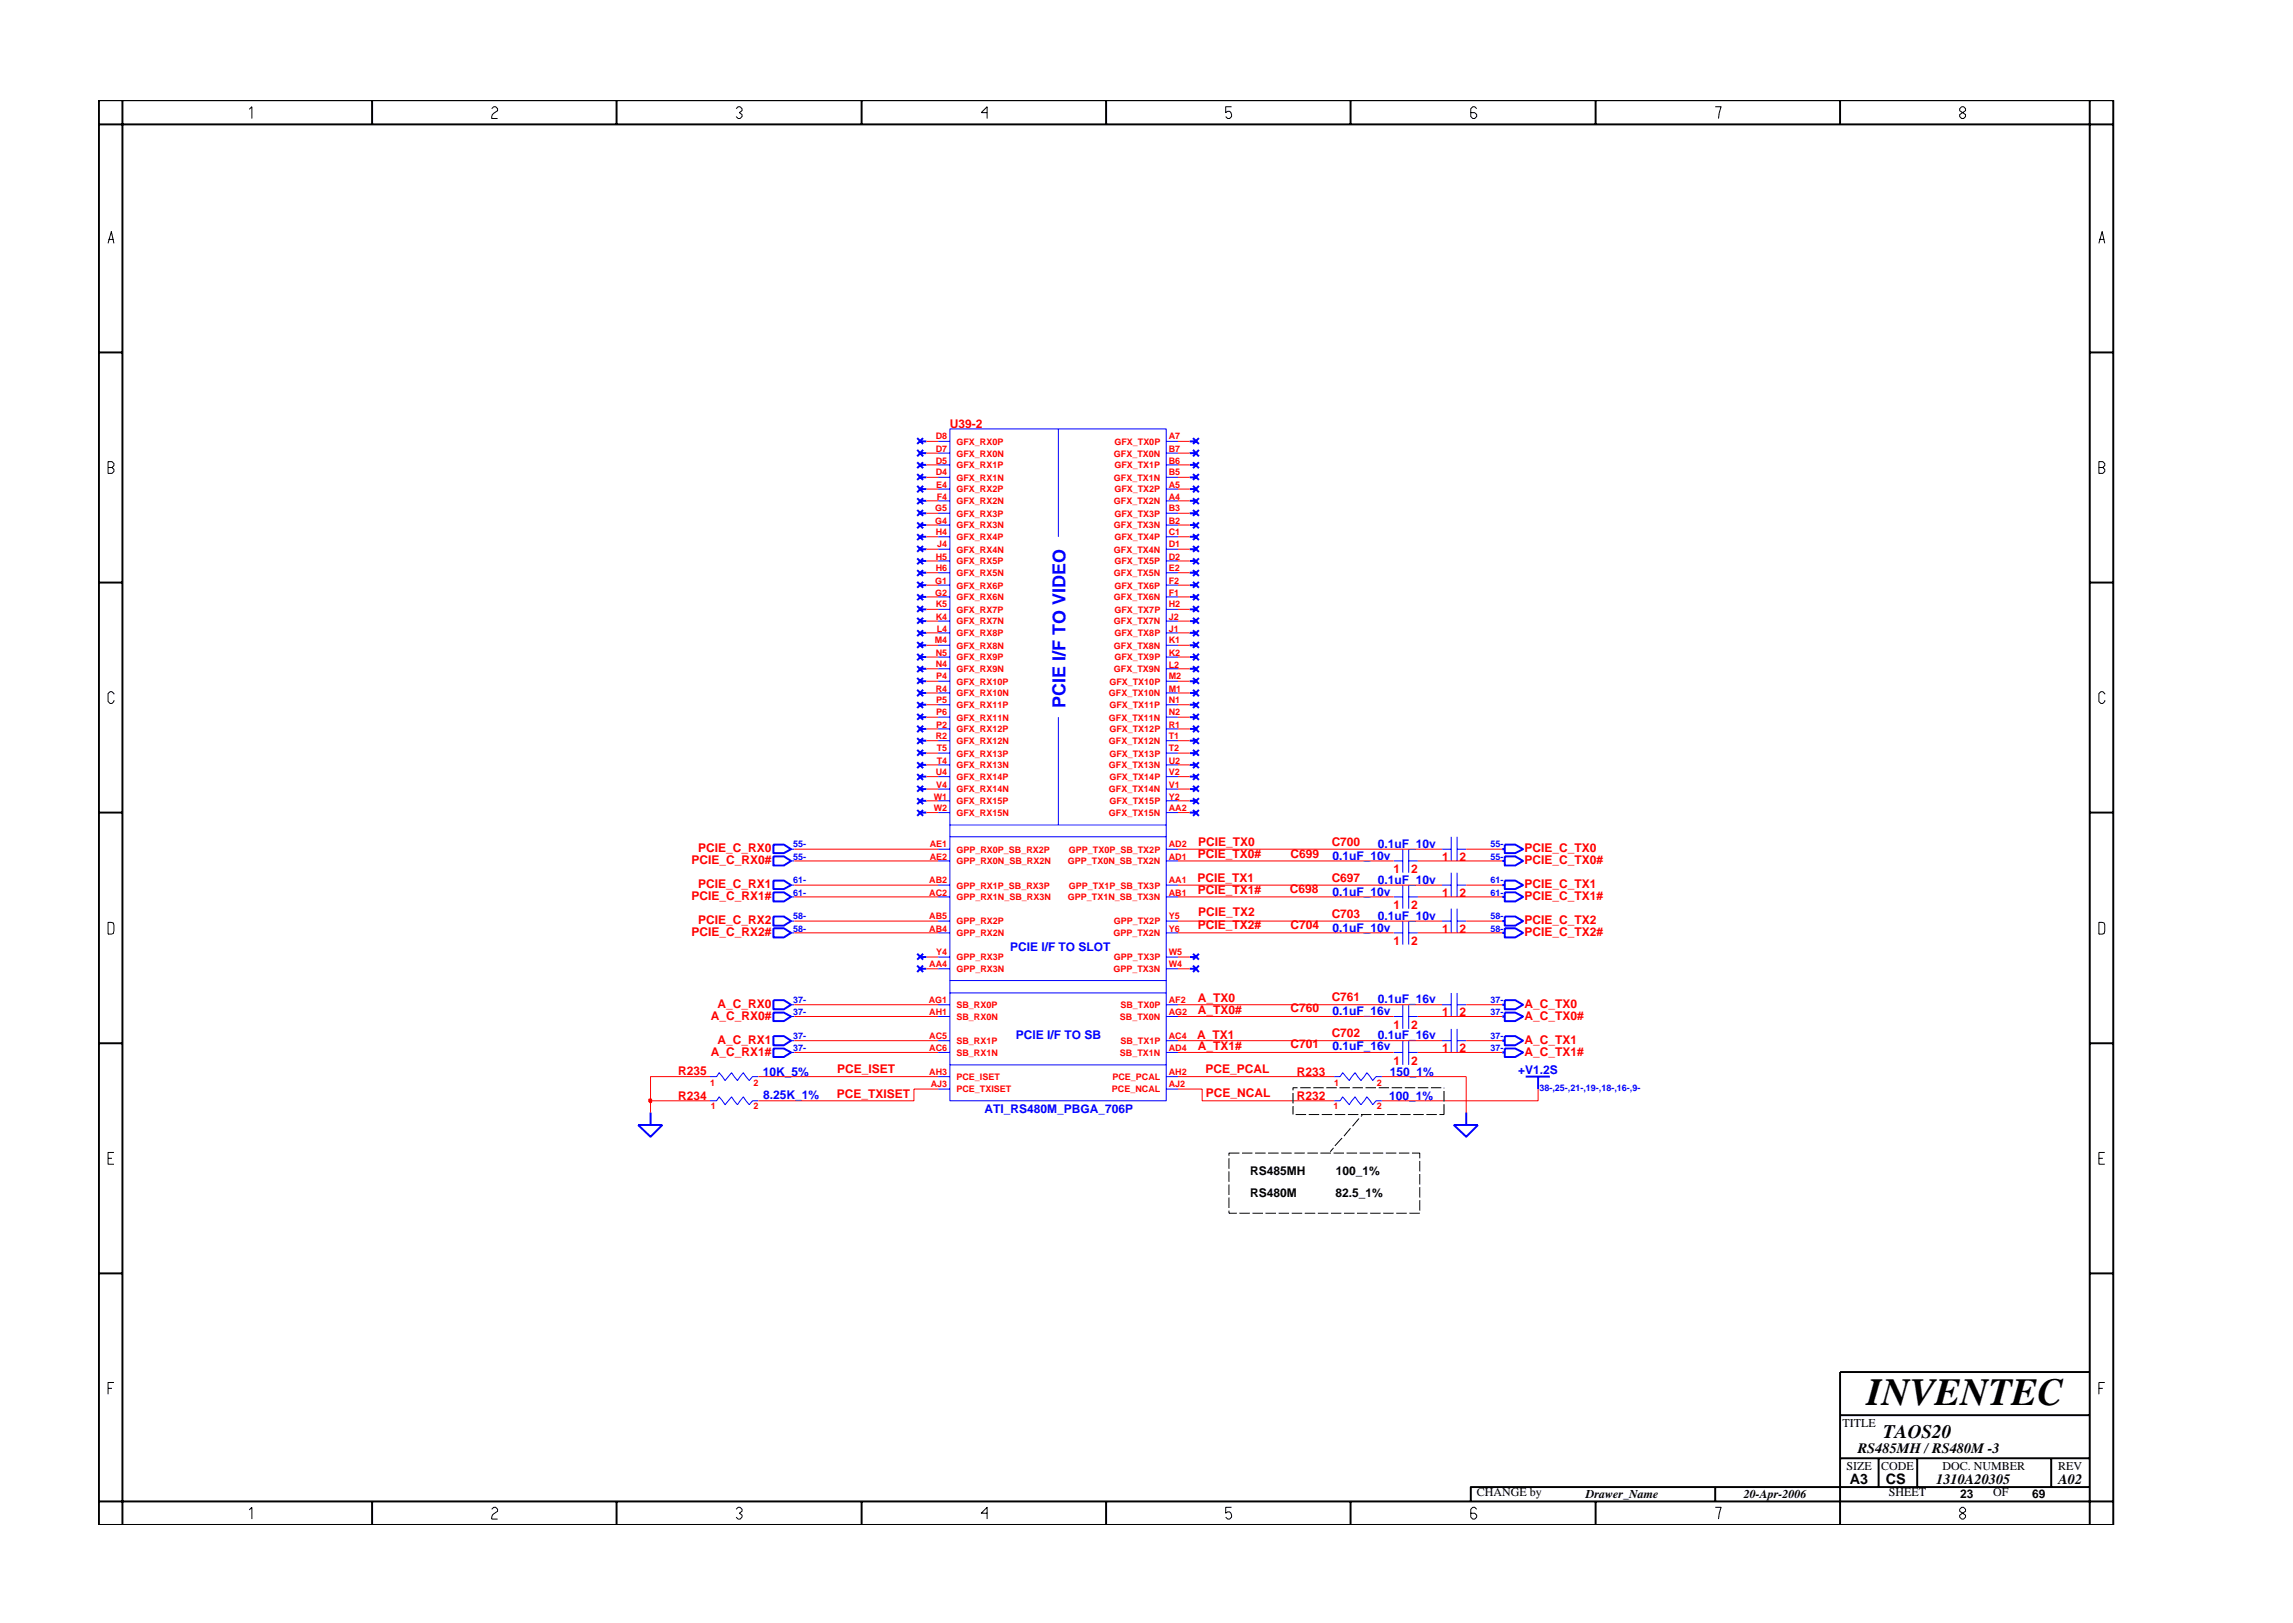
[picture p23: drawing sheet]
<svg xmlns="http://www.w3.org/2000/svg" width="297mm" height="210mm" viewBox="0 0 297 210" stroke-linecap="round" stroke-linejoin="round" font-family="sans-serif">
<defs><g id="words">
<text font-size="5" x="241.8" y="182">INVENTEC</text>
<text font-size="2.5" x="244" y="186.3">TAOS20</text>
<text font-size="2.3" fill="#00f" x="138" y="91.7" transform="rotate(-90 138 91.7)">PCIE I/F TO VIDEO</text>
<g font-size="1.9">
<text x="240.7" y="188.2">RS485MH / RS480M -3</text>
<text x="239.6" y="192.2">A3</text>
<text x="244.3" y="192.3">CS</text>
<text x="250.8" y="192.2">1310A20305</text>
<text x="266.6" y="192.2">A02</text>
</g>
<g font-size="1.6" fill="#f00">
<text x="123" y="55.4">U39-2</text>
<text x="89.6" y="111.9">PCIE_C_RX0#</text>
<text x="90.4" y="110.3">PCIE_C_RX0</text>
<text x="155.2" y="111.2">PCIE_TX0#</text>
<text x="155.2" y="109.7">PCIE_TX0</text>
<text x="167.2" y="111.1">C699</text>
<text x="172.5" y="109.6">C700</text>
<text x="180.5" y="113.1">1</text>
<text x="182.8" y="113.1">2</text>
<text x="186.8" y="111.5">1</text>
<text x="189.1" y="111.5">2</text>
<text x="197.5" y="110.3">PCIE_C_TX0</text>
<text x="197.5" y="111.9">PCIE_C_TX0#</text>
<text x="89.6" y="116.6">PCIE_C_RX1#</text>
<text x="90.4" y="119.7">PCIE_C_RX2</text>
<text x="90.4" y="115">PCIE_C_RX1</text>
<text x="155.1" y="114.2">PCIE_TX1</text>
<text x="155.2" y="115.8">PCIE_TX1#</text>
<text x="155.2" y="118.6">PCIE_TX2</text>
<text x="167.1" y="115.7">C698</text>
<text x="172.5" y="114.2">C697</text>
<text x="172.5" y="118.9">C703</text>
<text x="180.5" y="117.7">1</text>
<text x="182.8" y="117.7">2</text>
<text x="186.8" y="116.2">1</text>
<text x="189.1" y="116.2">2</text>
<text x="197.5" y="116.6">PCIE_C_TX1#</text>
<text x="197.5" y="115">PCIE_C_TX1</text>
<text x="197.5" y="119.7">PCIE_C_TX2</text>
<text x="89.6" y="121.3">PCIE_C_RX2#</text>
<text x="155.2" y="120.4">PCIE_TX2#</text>
<text x="167.2" y="120.4">C704</text>
<text x="180.5" y="122.4">1</text>
<text x="182.8" y="122.4">2</text>
<text x="186.8" y="120.8">1</text>
<text x="189.1" y="120.8">2</text>
<text x="197.5" y="121.3">PCIE_C_TX2#</text>
<text x="92.9" y="130.6">A_C_RX0</text>
<text x="155.2" y="131.3">A_TX0#</text>
<text x="155.2" y="129.8">A_TX0</text>
<text x="167.2" y="131.2">C760</text>
<text x="172.5" y="129.6">C761</text>
<text x="186.8" y="131.7">1</text>
<text x="189.1" y="131.7">2</text>
<text x="197.5" y="130.6">A_C_TX0</text>
<text x="92.1" y="132.1">A_C_RX0#</text>
<text x="92.1" y="136.8">A_C_RX1#</text>
<text x="92.9" y="135.2">A_C_RX1</text>
<text x="155.1" y="134.6">A_TX1</text>
<text x="155.2" y="136">A_TX1#</text>
<text x="167.2" y="135.8">C701</text>
<text x="172.5" y="134.3">C702</text>
<text x="180.5" y="133.3">1</text>
<text x="180.5" y="138">1</text>
<text x="182.8" y="133.3">2</text>
<text x="182.8" y="138">2</text>
<text x="186.8" y="136.3">1</text>
<text x="189.1" y="136.3">2</text>
<text x="197.5" y="132.1">A_C_TX0#</text>
<text x="197.5" y="135.2">A_C_TX1</text>
<text x="197.5" y="136.8">A_C_TX1#</text>
<text x="87.8" y="142.4">R234</text>
<text x="87.8" y="139.3">R235</text>
<text x="108.4" y="142.3">PCE_TXISET</text>
<text x="108.5" y="139">PCE_ISET</text>
<text x="156.2" y="139">PCE_PCAL</text>
<text x="156.2" y="142.2">PCE_NCAL</text>
<text x="168" y="139.4">R233</text>
<text x="168" y="142.4">R232</text>
</g>
<g font-size="1.6" fill="#00f">
<text x="172.6" y="111.4">0.1uF_10v</text>
<text x="178.5" y="109.8">0.1uF_10v</text>
<text x="172.6" y="116">0.1uF_10v</text>
<text x="178.5" y="114.5">0.1uF_10v</text>
<text x="178.5" y="119.2">0.1uF_10v</text>
<text x="130.8" y="123.2">PCIE I/F TO SLOT</text>
<text x="172.6" y="120.7">0.1uF_10v</text>
<text x="172.6" y="131.4">0.1uF_16v</text>
<text x="178.5" y="130">0.1uF_16v</text>
<text x="131.6" y="134.6">PCIE I/F TO SB</text>
<text x="172.6" y="136.1">0.1uF_16v</text>
<text x="178.5" y="134.6">0.1uF_16v</text>
<text x="98.8" y="139.4">10K_5%</text>
<text x="98.8" y="142.4">8.25K_1%</text>
<text x="180" y="142.4">100_1%</text>
<text x="180.1" y="139.4">150_1%</text>
<text x="196.6" y="139.1">+V1.2S</text>
<text x="127.5" y="144.1">ATI_RS480M_PBGA_706P</text>
</g>
<g font-size="1.6">
<text x="161.9" y="155.1">RS480M</text>
<text x="162" y="152.2">RS485MH</text>
<text x="173" y="155.1">82.5_1%</text>
<text x="173" y="152.2">100_1%</text>
<text x="238.7" y="184.8">TITLE</text>
<text x="239.2" y="190.4">SIZE</text>
<text x="243.7" y="190.4">CODE</text>
<text x="251.6" y="190.4">DOC. NUMBER</text>
<text x="266.6" y="190.4">REV</text>
<text x="191.3" y="193.9">CHANGE by</text>
<text x="205.4" y="194.1">Drawer_Name</text>
<text x="225.9" y="194.1">20-Apr-2006</text>
<text x="244.7" y="193.9">SHEET</text>
<text x="253.9" y="194.1">23</text>
<text x="258.2" y="193.9">OF</text>
<text x="263.3" y="194.1">69</text>
</g>
<g font-size="1.2" fill="#f00">
<text x="121.2" y="58.5">D7</text>
<text x="121.2" y="56.9">D8</text>
<text x="123.9" y="59.1">GFX_RX0N</text>
<text x="123.9" y="57.6">GFX_RX0P</text>
<text x="144.3" y="59.1">GFX_TX0N</text>
<text x="144.4" y="57.6">GFX_TX0P</text>
<text x="151.4" y="58.5">B7</text>
<text x="151.4" y="56.9">A7</text>
<text x="121.2" y="60.1">D5</text>
<text x="121.2" y="61.6">D4</text>
<text x="121.3" y="63.2">E4</text>
<text x="121.4" y="64.7">F4</text>
<text x="123.9" y="65.3">GFX_RX2N</text>
<text x="123.9" y="63.8">GFX_RX2P</text>
<text x="123.9" y="60.7">GFX_RX1P</text>
<text x="123.9" y="62.3">GFX_RX1N</text>
<text x="144.3" y="65.3">GFX_TX2N</text>
<text x="144.3" y="62.3">GFX_TX1N</text>
<text x="144.4" y="60.7">GFX_TX1P</text>
<text x="144.4" y="63.8">GFX_TX2P</text>
<text x="151.4" y="60.1">B6</text>
<text x="151.4" y="64.7">A4</text>
<text x="151.4" y="63.2">A5</text>
<text x="151.4" y="61.6">B5</text>
<text x="121.2" y="67.8">G4</text>
<text x="121.2" y="66.2">G5</text>
<text x="121.2" y="69.4">H4</text>
<text x="121.4" y="70.9">J4</text>
<text x="123.9" y="68.5">GFX_RX3N</text>
<text x="123.9" y="66.9">GFX_RX3P</text>
<text x="123.9" y="71.6">GFX_RX4N</text>
<text x="123.9" y="70">GFX_RX4P</text>
<text x="144.3" y="68.5">GFX_TX3N</text>
<text x="144.3" y="71.6">GFX_TX4N</text>
<text x="144.4" y="66.9">GFX_TX3P</text>
<text x="144.4" y="70">GFX_TX4P</text>
<text x="151.4" y="67.8">B2</text>
<text x="151.4" y="66.2">B3</text>
<text x="151.4" y="70.9">D1</text>
<text x="151.4" y="69.4">C1</text>
<text x="121.2" y="77.2">G2</text>
<text x="121.2" y="75.6">G1</text>
<text x="121.2" y="74">H6</text>
<text x="121.2" y="72.5">H5</text>
<text x="123.9" y="74.6">GFX_RX5N</text>
<text x="123.9" y="73.1">GFX_RX5P</text>
<text x="123.9" y="77.8">GFX_RX6N</text>
<text x="123.9" y="76.2">GFX_RX6P</text>
<text x="144.3" y="74.6">GFX_TX5N</text>
<text x="144.3" y="77.8">GFX_TX6N</text>
<text x="144.4" y="73.1">GFX_TX5P</text>
<text x="144.4" y="76.2">GFX_TX6P</text>
<text x="151.4" y="74">E2</text>
<text x="151.4" y="72.5">D2</text>
<text x="151.4" y="77.2">F1</text>
<text x="151.4" y="75.6">F2</text>
<text x="121.1" y="83.3">M4</text>
<text x="121.2" y="80.3">K4</text>
<text x="121.2" y="78.7">K5</text>
<text x="121.4" y="81.8">L4</text>
<text x="123.9" y="80.9">GFX_RX7N</text>
<text x="123.9" y="79.4">GFX_RX7P</text>
<text x="123.9" y="82.4">GFX_RX8P</text>
<text x="144.3" y="80.9">GFX_TX7N</text>
<text x="144.4" y="79.4">GFX_TX7P</text>
<text x="144.4" y="82.4">GFX_TX8P</text>
<text x="151.4" y="80.3">J2</text>
<text x="151.4" y="78.7">H2</text>
<text x="151.4" y="83.3">K1</text>
<text x="151.4" y="81.8">J1</text>
<text x="121.2" y="89.6">R4</text>
<text x="121.2" y="86.5">N4</text>
<text x="121.2" y="84.9">N5</text>
<text x="121.3" y="88">P4</text>
<text x="123.9" y="88.7">GFX_RX10P</text>
<text x="123.9" y="84">GFX_RX8N</text>
<text x="123.9" y="87.1">GFX_RX9N</text>
<text x="123.9" y="85.6">GFX_RX9P</text>
<text x="143.7" y="88.7">GFX_TX10P</text>
<text x="144.3" y="84">GFX_TX8N</text>
<text x="144.3" y="87.1">GFX_TX9N</text>
<text x="144.4" y="85.6">GFX_TX9P</text>
<text x="151.4" y="86.5">L2</text>
<text x="151.4" y="84.9">K2</text>
<text x="151.4" y="88">M2</text>
<text x="151.4" y="89.6">M1</text>
<text x="121.2" y="95.8">R2</text>
<text x="121.3" y="92.7">P6</text>
<text x="121.3" y="91.1">P5</text>
<text x="121.3" y="94.3">P2</text>
<text x="123.9" y="93.3">GFX_RX11N</text>
<text x="123.9" y="91.7">GFX_RX11P</text>
<text x="123.9" y="90.2">GFX_RX10N</text>
<text x="123.9" y="94.9">GFX_RX12P</text>
<text x="143.6" y="90.2">GFX_TX10N</text>
<text x="143.6" y="93.3">GFX_TX11N</text>
<text x="143.7" y="91.7">GFX_TX11P</text>
<text x="143.7" y="94.9">GFX_TX12P</text>
<text x="151.4" y="92.7">N2</text>
<text x="151.4" y="91.1">N1</text>
<text x="151.4" y="95.8">T1</text>
<text x="151.4" y="94.3">R1</text>
<text x="121.2" y="100.4">U4</text>
<text x="121.4" y="98.9">T4</text>
<text x="121.4" y="97.3">T5</text>
<text x="123.9" y="96.4">GFX_RX12N</text>
<text x="123.9" y="99.5">GFX_RX13N</text>
<text x="123.9" y="98">GFX_RX13P</text>
<text x="123.9" y="101.1">GFX_RX14P</text>
<text x="143.6" y="96.4">GFX_TX12N</text>
<text x="143.6" y="99.5">GFX_TX13N</text>
<text x="143.7" y="98">GFX_TX13P</text>
<text x="143.7" y="101.1">GFX_TX14P</text>
<text x="151.4" y="98.9">U2</text>
<text x="151.4" y="97.3">T2</text>
<text x="151.4" y="100.4">V2</text>
<text x="121" y="105.1">W2</text>
<text x="121" y="103.6">W1</text>
<text x="121.3" y="102.1">V4</text>
<text x="123.9" y="102.7">GFX_RX14N</text>
<text x="123.9" y="105.7">GFX_RX15N</text>
<text x="123.9" y="104.2">GFX_RX15P</text>
<text x="143.6" y="102.7">GFX_TX14N</text>
<text x="143.6" y="105.7">GFX_TX15N</text>
<text x="143.7" y="104.2">GFX_TX15P</text>
<text x="151.4" y="102.1">V1</text>
<text x="151.4" y="105.1">AA2</text>
<text x="151.4" y="103.6">Y2</text>
<text x="120.4" y="111.4">AE2</text>
<text x="120.4" y="109.8">AE1</text>
<text x="123.9" y="112">GPP_RX0N_SB_RX2N</text>
<text x="123.9" y="110.4">GPP_RX0P_SB_RX2P</text>
<text x="138.3" y="112">GPP_TX0N_SB_TX2N</text>
<text x="138.5" y="110.4">GPP_TX0P_SB_TX2P</text>
<text x="151.4" y="111.4">AD1</text>
<text x="151.4" y="109.8">AD2</text>
<text x="120.4" y="116">AC2</text>
<text x="120.4" y="114.4">AB2</text>
<text x="120.4" y="119.1">AB5</text>
<text x="123.9" y="116.6">GPP_RX1N_SB_RX3N</text>
<text x="123.9" y="115.1">GPP_RX1P_SB_RX3P</text>
<text x="123.9" y="119.8">GPP_RX2P</text>
<text x="138.3" y="116.6">GPP_TX1N_SB_TX3N</text>
<text x="138.5" y="115.1">GPP_TX1P_SB_TX3P</text>
<text x="144.3" y="119.8">GPP_TX2P</text>
<text x="151.4" y="116">AB1</text>
<text x="151.4" y="114.4">AA1</text>
<text x="151.4" y="119.1">Y5</text>
<text x="120.4" y="120.7">AB4</text>
<text x="120.4" y="125.3">AA4</text>
<text x="121.3" y="123.7">Y4</text>
<text x="123.9" y="124.4">GPP_RX3P</text>
<text x="123.9" y="121.3">GPP_RX2N</text>
<text x="123.9" y="125.9">GPP_RX3N</text>
<text x="144.2" y="121.3">GPP_TX2N</text>
<text x="144.2" y="125.9">GPP_TX3N</text>
<text x="144.3" y="124.4">GPP_TX3P</text>
<text x="151.4" y="120.7">Y6</text>
<text x="151.4" y="125.3">W4</text>
<text x="151.4" y="123.7">W5</text>
<text x="120.3" y="130">AG1</text>
<text x="120.4" y="131.5">AH1</text>
<text x="123.9" y="130.6">SB_RX0P</text>
<text x="145.1" y="130.6">SB_TX0P</text>
<text x="151.4" y="131.5">AG2</text>
<text x="151.4" y="130">AF2</text>
<text x="120.4" y="136.2">AC6</text>
<text x="120.4" y="134.6">AC5</text>
<text x="123.9" y="132.1">SB_RX0N</text>
<text x="123.9" y="136.8">SB_RX1N</text>
<text x="123.9" y="135.3">SB_RX1P</text>
<text x="145.1" y="132.1">SB_TX0N</text>
<text x="145.1" y="136.8">SB_TX1N</text>
<text x="145.1" y="135.3">SB_TX1P</text>
<text x="151.4" y="136.2">AD4</text>
<text x="151.4" y="134.6">AC4</text>
<text x="92" y="140.7">1</text>
<text x="92.1" y="143.7">1</text>
<text x="97.6" y="143.7">2</text>
<text x="97.6" y="140.7">2</text>
<text x="120.4" y="139.3">AH3</text>
<text x="120.6" y="140.8">AJ3</text>
<text x="123.9" y="141.5">PCE_TXISET</text>
<text x="123.9" y="139.9">PCE_ISET</text>
<text x="144" y="141.5">PCE_NCAL</text>
<text x="144.1" y="139.9">PCE_PCAL</text>
<text x="151.4" y="140.8">AJ2</text>
<text x="151.4" y="139.3">AH2</text>
<text x="172.7" y="143.7">1</text>
<text x="172.8" y="140.7">1</text>
<text x="178.4" y="143.7">2</text>
<text x="178.4" y="140.7">2</text>
</g>
<g font-size="1.2" fill="#00f">
<text x="102.7" y="111.4">55-</text>
<text x="102.7" y="109.8">55-</text>
<text x="193.1" y="109.8">55-</text>
<text x="193.1" y="111.4">55-</text>
<text x="102.7" y="116">61-</text>
<text x="102.7" y="114.4">61-</text>
<text x="102.7" y="119.1">58-</text>
<text x="193.1" y="116">61-</text>
<text x="193.1" y="119.1">58-</text>
<text x="193.1" y="114.4">61-</text>
<text x="102.7" y="120.7">58-</text>
<text x="193.1" y="120.7">58-</text>
<text x="102.7" y="130">37-</text>
<text x="102.7" y="131.5">37-</text>
<text x="193.1" y="131.5">37-</text>
<text x="193.1" y="130">37-</text>
<text x="102.7" y="134.6">37-</text>
<text x="102.7" y="136.2">37-</text>
<text x="193.1" y="136.2">37-</text>
<text x="193.1" y="134.6">37-</text>
<text x="199.4" y="141.4">38-,25-,21-,19-,18-,16-,9-</text>
</g>
</g></defs>
<g fill="none" stroke="#00f" stroke-width=".25">
<path d="M118.8 58.3l.8 .8M118.8 59.9l.8 .7M118.8 56.8l.8 .7M119.2 58.7h.8M119.2 57.2h.8M119.6 58.3l-.8 .8M119.6 59.9l-.8 .7M119.6 56.8l-.8 .7M154.1 58.7h.9M154.1 57.2h.9M154.5 58.3l.8 .8M154.5 59.9l.8 .7"/>
<path d="M154.5 56.8l.8 .7M155.3 59.9l-.8 .7M155.3 58.3l-.8 .8M155.3 56.8l-.8 .7M118.8 75.4l.8 .7M118.8 77l.8 .8M118.8 73.9l.8 .7M118.8 67.7l.8 .7M118.8 69.2l.8 .8M118.8 66.1l.8 .7M118.8 78.5l.8 .8M118.8 70.7l.8 .8"/>
<path d="M118.8 72.3l.8 .8M118.8 61.4l.8 .8M118.8 62.9l.8 .9M118.8 64.5l.8 .8M119.2 71.1h.8M119.2 75.8h.8M119.2 77.3h.8M119.2 74.2h.8M119.2 68h.8M119.2 69.5h.8M119.2 60.2h.8M119.2 66.5h.8"/>
<path d="M119.2 78.9h.8M119.2 61.8h.8M119.2 63.4h.8M119.2 72.7h.8M119.2 64.9h.8M119.6 75.4l-.8 .7M119.6 77l-.8 .8M119.6 73.9l-.8 .7M119.6 67.7l-.8 .7M119.6 69.2l-.8 .8M119.6 66.1l-.8 .7M119.6 78.5l-.8 .8"/>
<path d="M119.6 70.7l-.8 .8M119.6 72.3l-.8 .8M119.6 61.4l-.8 .8M119.6 62.9l-.8 .9M119.6 64.5l-.8 .8M154.1 71.1h.9M154.1 75.8h.9M154.1 77.3h.9M154.1 74.2h.9M154.1 68h.9M154.1 69.5h.9M154.1 60.2h.9"/>
<path d="M154.1 66.5h.9M154.1 78.9h.9M154.1 61.8h.9M154.1 63.4h.9M154.1 72.7h.9M154.1 64.9h.9M154.5 70.7l.8 .8M154.5 66.1l.8 .7M154.5 78.5l.8 .8M154.5 67.7l.8 .7M154.5 69.2l.8 .8M154.5 75.4l.8 .7"/>
<path d="M154.5 77l.8 .8M154.5 61.4l.8 .8M154.5 62.9l.8 .9M154.5 73.9l.8 .7M154.5 72.3l.8 .8M154.5 64.5l.8 .8M155.3 70.7l-.8 .8M155.3 61.4l-.8 .8M155.3 69.2l-.8 .8M155.3 66.1l-.8 .7M155.3 78.5l-.8 .8M155.3 67.7l-.8 .7"/>
<path d="M155.3 75.4l-.8 .7M155.3 77l-.8 .8M155.3 62.9l-.8 .9M155.3 73.9l-.8 .7M155.3 72.3l-.8 .8M155.3 64.5l-.8 .8M118.8 95.6l.8 .8M118.8 97.1l.8 .8M118.8 87.8l.8 .8M118.8 89.4l.8 .8M118.8 86.3l.8 .8M118.8 81.6l.8 .8"/>
<path d="M118.8 83.2l.8 .7M118.8 91l.8 .7M118.8 92.5l.8 .7M118.8 94l.8 .9M118.8 80l.8 .8M118.8 84.7l.8 .8M118.8 98.7l.8 .8M119.2 92.9h.8M119.2 94.4h.8M119.2 96h.8M119.2 97.6h.8M119.2 88.3h.8"/>
<path d="M119.2 89.8h.8M119.2 83.6h.8M119.2 86.6h.8M119.2 80.5h.8M119.2 82h.8M119.2 99.1h.8M119.2 91.3h.8M119.2 85.1h.8M119.6 95.6l-.8 .8M119.6 97.1l-.8 .8M119.6 87.8l-.8 .8M119.6 89.4l-.8 .8"/>
<path d="M119.6 86.3l-.8 .8M119.6 81.6l-.8 .8M119.6 83.2l-.8 .7M119.6 91l-.8 .7M119.6 92.5l-.8 .7M119.6 94l-.8 .9M119.6 80l-.8 .8M119.6 84.7l-.8 .8M119.6 98.7l-.8 .8M154.1 92.9h.9M154.1 94.4h.9M154.1 96h.9"/>
<path d="M154.1 97.6h.9M154.1 88.3h.9M154.1 89.8h.9M154.1 83.6h.9M154.1 86.6h.9M154.1 80.5h.9M154.1 82h.9M154.1 99.1h.9M154.1 91.3h.9M154.1 85.1h.9M154.5 92.5l.8 .7M154.5 94l.8 .9"/>
<path d="M154.5 83.2l.8 .7M154.5 80l.8 .8M154.5 86.3l.8 .8M154.5 87.8l.8 .8M154.5 98.7l.8 .8M154.5 89.4l.8 .8M154.5 91l.8 .7M154.5 81.6l.8 .8M154.5 95.6l.8 .8M154.5 97.1l.8 .8M154.5 84.7l.8 .8M155.3 92.5l-.8 .7"/>
<path d="M155.3 94l-.8 .9M155.3 83.2l-.8 .7M155.3 80l-.8 .8M155.3 86.3l-.8 .8M155.3 87.8l-.8 .8M155.3 98.7l-.8 .8M155.3 89.4l-.8 .8M155.3 91l-.8 .7M155.3 81.6l-.8 .8M155.3 95.6l-.8 .8M155.3 97.1l-.8 .8M155.3 84.7l-.8 .8"/>
<path d="M100.2 115.6h1.3l1 .6-1 .6h-1.3zM100.2 114.1h1.3l1 .6-1 .5h-1.3zM100.2 118.7h1.3l1 .6-1 .6h-1.3zM100.2 110.9h1.3l1 .6-1 .6h-1.3zM100.2 109.4h1.3l1 .6-1 .5h-1.3zM118.8 104.9l.8 .8M118.8 101.8l.8 .8M118.8 103.4l.8 .8M118.8 100.3l.8 .7M119.2 103.7h.8M119.2 105.3h.8M119.2 100.6h.8"/>
<path d="M119.2 102.2h.8M119.6 104.9l-.8 .8M119.6 101.8l-.8 .8M119.6 103.4l-.8 .8M119.6 100.3l-.8 .7M154.1 103.7h.9M154.1 105.3h.9M154.1 100.6h.9M154.1 102.2h.9M154.5 103.4l.8 .8M154.5 104.9l.8 .8M154.5 100.3l.8 .7"/>
<path d="M154.5 101.8l.8 .8M155.3 103.4l-.8 .8M155.3 104.9l-.8 .8M155.3 100.3l-.8 .7M155.3 101.8l-.8 .8M194.6 116.2h.3M194.6 119.3h.3M194.6 110h.3M194.6 111.5h.3M194.6 114.7h.3M194.9 115.6h1.4l1 .6-1 .6h-1.4zM194.9 118.7h1.4l1 .6-1 .6h-1.4z"/>
<path d="M194.9 109.4h1.4l1 .6-1 .5h-1.4zM194.9 110.9h1.4l1 .6-1 .6h-1.4zM194.9 114.1h1.4l1 .6-1 .5h-1.4zM100.2 120.3h1.3l1 .5-1 .6h-1.3zM100.2 131.2h1.3l1 .5-1 .6h-1.3zM100.2 134.2h1.3l1 .6-1 .6h-1.3zM100.2 129.6h1.3l1 .6-1 .6h-1.3zM100.2 135.8h1.3l1 .5-1 .6h-1.3zM118.8 123.6l.8 .7M118.8 125.1l.8 .8M119.2 124h.8M119.2 125.5h.8"/>
<path d="M119.6 123.6l-.8 .7M119.6 125.1l-.8 .8M154.1 124h.9M154.1 125.5h.9M154.5 123.6l.8 .7M154.5 125.1l.8 .8M155.3 123.6l-.8 .7M155.3 125.1l-.8 .8M194.6 130.2h.3M194.6 134.8h.3M194.6 136.3h.3M194.6 131.7h.3"/>
<path d="M194.6 120.8h.3M194.9 129.6h1.4l1 .6-1 .6h-1.4zM194.9 134.2h1.4l1 .6-1 .6h-1.4zM194.9 135.8h1.4l1 .5-1 .6h-1.4zM194.9 131.2h1.4l1 .5-1 .6h-1.4zM194.9 120.3h1.4l1 .5-1 .6h-1.4zM197.6 139.5h3.2M199.2 139.5v1.6M82.7 145.7h3.1l-1.5 1.6zM84.3 144.1v1.6M188.3 145.7h3.2l-1.6 1.6zM189.9 144.1v1.6"/>
</g>
<g fill="none" stroke="#00f" stroke-width=".13">
<path d="M121.5 57.2h1.5M121.5 58.7h1.5M123 55.6h28.1v87h-28.1zM137.1 55.6v13.9M151.1 57.2h1.5M151.1 58.7h1.5M121.5 60.2h1.5M121.5 61.8h1.5M121.5 63.4h1.5M121.5 64.9h1.5M121.5 66.5h1.5M121.5 68h1.5"/>
<path d="M121.5 69.5h1.5M121.5 71.1h1.5M121.5 72.7h1.5M121.5 74.2h1.5M121.5 75.8h1.5M121.5 77.3h1.5M121.5 78.9h1.5M151.1 60.2h1.5M151.1 61.8h1.5M151.1 63.4h1.5M151.1 64.9h1.5M151.1 66.5h1.5"/>
<path d="M151.1 68h1.5M151.1 69.5h1.5M151.1 71.1h1.5M151.1 72.7h1.5M151.1 74.2h1.5M151.1 75.8h1.5M151.1 77.3h1.5M151.1 78.9h1.5M121.5 80.5h1.5M121.5 82h1.5M121.5 83.6h1.5M121.5 85.1h1.5"/>
<path d="M121.5 86.6h1.5M121.5 88.3h1.5M121.5 89.8h1.5M121.5 91.3h1.5M121.5 92.9h1.5M121.5 94.4h1.5M121.5 96h1.5M121.5 97.6h1.5M121.5 99.1h1.5M137.1 92.9v14M151.1 80.5h1.5M151.1 82h1.5"/>
<path d="M151.1 83.6h1.5M151.1 85.1h1.5M151.1 86.6h1.5M151.1 88.3h1.5M151.1 89.8h1.5M151.1 91.3h1.5M151.1 92.9h1.5M151.1 94.4h1.5M151.1 96h1.5M151.1 97.6h1.5M151.1 99.1h1.5M102.5 116.2h.4"/>
<path d="M102.5 114.7h.4M102.5 111.5h.4M102.5 110h.4M102.5 119.3h.4M121.5 116.2h1.5M121.5 114.7h1.5M121.5 111.5h1.5M121.5 100.6h1.5M121.5 102.2h1.5M121.5 103.7h1.5M121.5 105.3h1.5M121.5 110h1.5"/>
<path d="M121.5 119.3h1.5M123 106.9h28.1M123 108.4h28.1M151.1 116.2h1.5M151.1 114.7h1.5M151.1 111.5h1.5M151.1 100.6h1.5M151.1 102.2h1.5M151.1 103.7h1.5M151.1 105.3h1.5M151.1 110h1.5M151.1 119.3h1.5"/>
<path d="M180.5 116.2h1.2M180.5 111.5h1.2M181.7 110v3.1M181.7 114.7v3M181.7 119.3v3.1M182.5 116.2h1.2M182.5 111.5h1.2M182.5 110v3.1M182.5 114.7v3M182.5 119.3v3.1M186.8 114.7h1.2M186.8 110h1.2"/>
<path d="M186.8 119.3h1.2M188 108.4v3.1M188 113.1v3.1M188 117.7v3.1M188.8 114.7h1.1M188.8 108.4v3.1M188.8 113.1v3.1M188.8 117.7v3.1M188.8 110h1.1M188.8 119.3h1.1M92 139.5h.8l.4-.5 .7 1 .9-1 .7 1 .8-1 .8 1 .4-.5h.7M102.5 130.2h.4"/>
<path d="M102.5 120.8h.4M102.5 131.7h.4M102.5 134.8h.4M102.5 136.3h.4M121.5 130.2h1.5M121.5 120.8h1.5M121.5 124h1.5M121.5 125.5h1.5M121.5 131.7h1.5M121.5 134.8h1.5M121.5 136.3h1.5M121.5 139.5h1.5"/>
<path d="M123 138h28.1M123 127h28.1M123 128.6h28.1M151.1 130.2h1.5M151.1 120.8h1.5M151.1 124h1.5M151.1 125.5h1.5M151.1 131.7h1.5M151.1 134.8h1.5M151.1 136.3h1.5M151.1 139.5h1.5M172.8 139.5h.8l.3-.5 .9 1 .7-1 .8 1 .8-1 .7 1 .5-.5h.7"/>
<path d="M180.5 120.8h1.2M180.5 131.7h1.2M180.5 136.3h1.2M181.7 130.2v3.1M181.7 134.8v3.2M182.5 130.2v3.1M182.5 134.8v3.2M182.5 120.8h1.2M182.5 131.7h1.2M182.5 136.3h1.2M186.8 130.2h1.2M186.8 134.8h1.2"/>
<path d="M188 128.6v3.1M188 133.3v3M188.8 130.2h1.1M188.8 128.6v3.1M188.8 133.3v3M188.8 134.8h1.1M92 142.6h.8l.4-.5 .7 1 .9-1 .7 1 .8-1 .8 1 .4-.5h.7M121.5 141.1h1.5M151.1 141.1h1.5M172.8 142.6h.8l.3-.5 .9 1 .7-1 .8 1 .8-1 .7 1 .5-.5h.7"/>
</g>
<path d="M189.9 139.5v4.6M84.3 142.6v1.5" fill="none" stroke="#f00" stroke-width=".13"/>
<path d="M84.1 142.4h.3v.4h-.3z" fill="#8e2323"/>
<path d="M84.1 142.4h.3v.4h-.3z" fill="none" stroke="#f00" stroke-width=".25"/>
<g fill="none" stroke="#f00" stroke-width=".13">
<path d="M120 58.7h1.5M120 57.2h1.5M152.6 58.7h1.5M152.6 57.2h1.5M120 78.9h1.5M120 77.3h1.5M120 75.8h1.5M120 74.2h1.5M120 72.7h1.5M120 71.1h1.5M120 69.5h1.5M120 68h1.5"/>
<path d="M120 66.5h1.5M120 64.9h1.5M120 63.4h1.5M120 61.8h1.5M120 60.2h1.5M152.6 78.9h1.5M152.6 77.3h1.5M152.6 75.8h1.5M152.6 74.2h1.5M152.6 72.7h1.5M152.6 71.1h1.5M152.6 69.5h1.5"/>
<path d="M152.6 68h1.5M152.6 66.5h1.5M152.6 64.9h1.5M152.6 63.4h1.5M152.6 61.8h1.5M152.6 60.2h1.5M120 99.1h1.5M120 97.6h1.5M120 96h1.5M120 94.4h1.5M120 92.9h1.5M120 91.3h1.5"/>
<path d="M120 89.8h1.5M120 88.3h1.5M120 86.6h1.5M120 85.1h1.5M120 83.6h1.5M120 82h1.5M120 80.5h1.5M152.6 99.1h1.5M152.6 97.6h1.5M152.6 96h1.5M152.6 94.4h1.5M152.6 92.9h1.5"/>
<path d="M152.6 91.3h1.5M152.6 89.8h1.5M152.6 88.3h1.5M152.6 86.6h1.5M152.6 85.1h1.5M152.6 83.6h1.5M152.6 82h1.5M152.6 80.5h1.5M102.9 119.3h18.6M102.9 116.2h18.6M102.9 114.7h18.6M102.9 111.5h18.6"/>
<path d="M102.9 110h18.6M120 105.3h1.5M120 103.7h1.5M120 102.2h1.5M120 100.6h1.5M152.6 119.3h34.2M152.6 116.2h27.9M152.6 114.7h34.2M152.6 111.5h27.9M152.6 110h34.2M152.6 105.3h1.5M152.6 103.7h1.5"/>
<path d="M152.6 102.2h1.5M152.6 100.6h1.5M183.7 116.2h10.9M183.7 111.5h10.9M189.9 119.3h4.7M189.9 114.7h4.7M189.9 110h4.7M92 139.5h-7.7v3.1h7.7M98.2 139.5h23.3M102.9 136.3h18.6M102.9 134.8h18.6M102.9 131.7h18.6"/>
<path d="M102.9 130.2h18.6M102.9 120.8h18.6M120 125.5h1.5M120 124h1.5M152.6 139.5h20.2M152.6 136.3h27.9M152.6 134.8h34.2M152.6 131.7h27.9M152.6 130.2h34.2M152.6 125.5h1.5M152.6 124h1.5M152.6 120.8h27.9"/>
<path d="M179 139.5h10.9M183.7 136.3h10.9M183.7 131.7h10.9M183.7 120.8h10.9M189.9 134.8h4.7M189.9 130.2h4.7M121.5 141.1h-3.1v1.5h-20.2M152.6 141.1h3.1v1.5h17.1M199.2 141.1v1.5h-20.2"/>
</g>
<g fill="none" stroke="#000" stroke-width=".25">
<path d="M12.8 13h261v184.6h-261zM12.8 16.1h261M15.9 13v184.6M48.2 13v3.1M79.9 13v3.1M111.6 13v3.1M143.3 13v3.1M174.9 13v3.1M206.7 13v3.1M238.4 13v3.1M270.7 13v184.6M12.8 45.7h3.1"/>
<path d="M270.7 45.7h3.1M12.8 75.5h3.1M270.7 75.5h3.1M12.8 105.3h3.1M270.7 105.3h3.1M12.8 135.2h3.1M270.7 135.2h3.1M12.8 165h3.1M270.7 165h3.1M270.7 177.7h-32.3v19.9M12.8 194.5h261M48.2 194.5v3.1"/>
<path d="M79.9 194.5v3.1M111.6 194.5v3.1M143.3 194.5v3.1M174.9 194.5v3.1M206.7 194.5v3.1M222.2 192.6v1.9M238.4 183.3h32.3M238.4 188.9h32.3M243.4 188.9v3.7M248.4 188.9v3.7M265.7 188.9v3.7M270.7 192.6h-80.2v1.9"/>
</g>
<g fill="none" stroke="#000" stroke-width=".13">
<path d="M32.3 14.2l.3-.4v1.6M63.7 14.1l.3-.3h.2l.3 .3v.2l-.5 .4-.3 .4v.3h.8M95.4 14.1l.2-.3h.3l.2 .3v.2l-.3 .3 .3 .2v.3l-.2 .3h-.3l-.2-.3M127.9 14.6h-.8l.8-.8v1.6M159.5 13.8h-.7v.8l.2-.2a.5 .5 0 0 1 .5 .7l-.2 .3h-.3l-.2-.3M191.3 14.1l-.3-.3h-.2l-.3 .3v1l.3 .3h.2l.3-.3v-.3l-.3-.2h-.5M222.2 13.8h.8l-.4 1.6M253.9 14.1l.2-.3h.3l.2 .3v.2l-.7 .5v.3l.2 .3h.3l.2-.3v-.3l-.7-.5zM14 31.5l.4-1.5 .4 1.5M14.1 31h.6M271.9 31.5l.4-1.5 .4 1.5M272 31h.6"/>
<path d="M14 59.8h.5l.3 .3v.2l-.3 .3 .3 .2v.3l-.3 .2h-.5zM271.9 59.8h.5l.3 .3v.2l-.3 .3 .3 .2v.3l-.3 .2h-.5zM14 60.6h.5M271.9 60.6h.5M14.8 89.9l-.3-.3h-.2l-.3 .3v1l.3 .2h.2l.3-.2v-.2M272.7 89.9l-.3-.3h-.3l-.2 .3v1l.2 .2h.3l.3-.2v-.2M14 119.5l.7 .1 .1 .2-.1 1.1-.7 .1zM271.9 119.5l.7 .1 .1 .2-.1 1.1-.7 .1zM14 150.1h.5M14.8 149.3h-.8v1.5h.8M159.2 156.8v.4h1M159.2 150.1v1.3"/>
<path d="M159.2 151.8v1.3M159.2 153.4v1.4M159.2 155.1v1.4M160.6 149.4h-1.4v.3M160.6 157.2h1.3M160.9 149.4h1.3M162.2 157.2h1.4M162.6 149.4h1.3M163.9 157.2h1.4M164.3 149.4h1.3M165.6 157.2h1.4M166 149.4h1.3"/>
<path d="M167.3 157.2h1.4M167.5 141.6v1.3M167.5 143.3v1.1M167.7 149.4h1.3M167.8 144.4h1.4M168.1 140.9h-.6v.4M168.4 140.9h1.4M169 157.2h1.4M169.4 149.4h1.3M169.5 144.4h1.4M170.1 140.9h1.4M170.7 157.2h1.4"/>
<path d="M171.1 149.4h1.3M171.2 144.4h1.4M171.8 140.9h1.4M172.4 157.2h1.4M172.7 149.4h1.4M172.7 148.7l-.4 .5M172.9 144.4h1.4M173.5 140.9h1.4M173.8 147.4l-.9 1M174.1 157.2h1.4M174.4 149.4h1.4M174.6 144.4h1.4"/>
<path d="M174.9 146.2l-.8 1M175.2 140.9h1.4M175.8 157.2h1.4M176.1 144.9l-.9 1M176.1 149.4h1.4M176.3 144.4h1.4M176.5 144.5l-.2 .1M176.9 140.9h1.4M177.5 157.2h1.3M177.8 149.4h1.4M178 144.4h1.4M178.6 140.9h1.3"/>
<path d="M179.2 157.2h1.3M179.5 149.4h1.4M179.7 144.4h1.3M180.3 140.9h1.3M180.9 157.2h1.3M181.2 149.4h1.4M181.4 144.4h1.3M182 140.9h1.3M182.6 157.2h1.3M182.9 149.4h1v.7M183.1 144.4h1.3M183.7 140.9h1.3"/>
<path d="M183.9 150.4v1.4M183.9 152.1v1.3M183.9 153.8v1.3M183.9 155.5v1.3M184.8 144.4h1.3M185.4 140.9h1.3M187.1 143v1.4h-.6M187.1 140.9v.1M187.1 141.3v1.4M271.9 150.1h.5M272.7 149.3h-.8v1.5h.8M14 179.9h.5"/>
<path d="M14.8 179.1h-.8v1.5M271.9 179.9h.5M272.7 179.1h-.8v1.5M32.3 195.6l.3-.3v1.5M63.7 195.5l.3-.2h.2l.3 .2v.3l-.7 .5-.1 .2v.3h.8M95.4 195.5l.2-.2h.3l.2 .2v.3l-.3 .2 .3 .3v.2l-.2 .3h-.3l-.2-.3M127.9 196h-.8l.8-.7v1.5M159.5 195.3h-.7v.7l.2-.1a.5 .5 0 0 1 .5 .6l-.2 .3h-.3l-.2-.3M191.3 195.5l-.3-.2h-.2l-.3 .2v1l.3 .3h.2l.3-.3v-.2l-.3-.3h-.5M222.2 195.3h.8l-.4 1.5M254.1 195.3l-.2 .2v.3l.7 .5v.2l-.2 .3h-.3l-.2-.3v-.2l.7-.5v-.3l-.2-.2z"/>
</g>
<use href="#words"/>
</svg>
